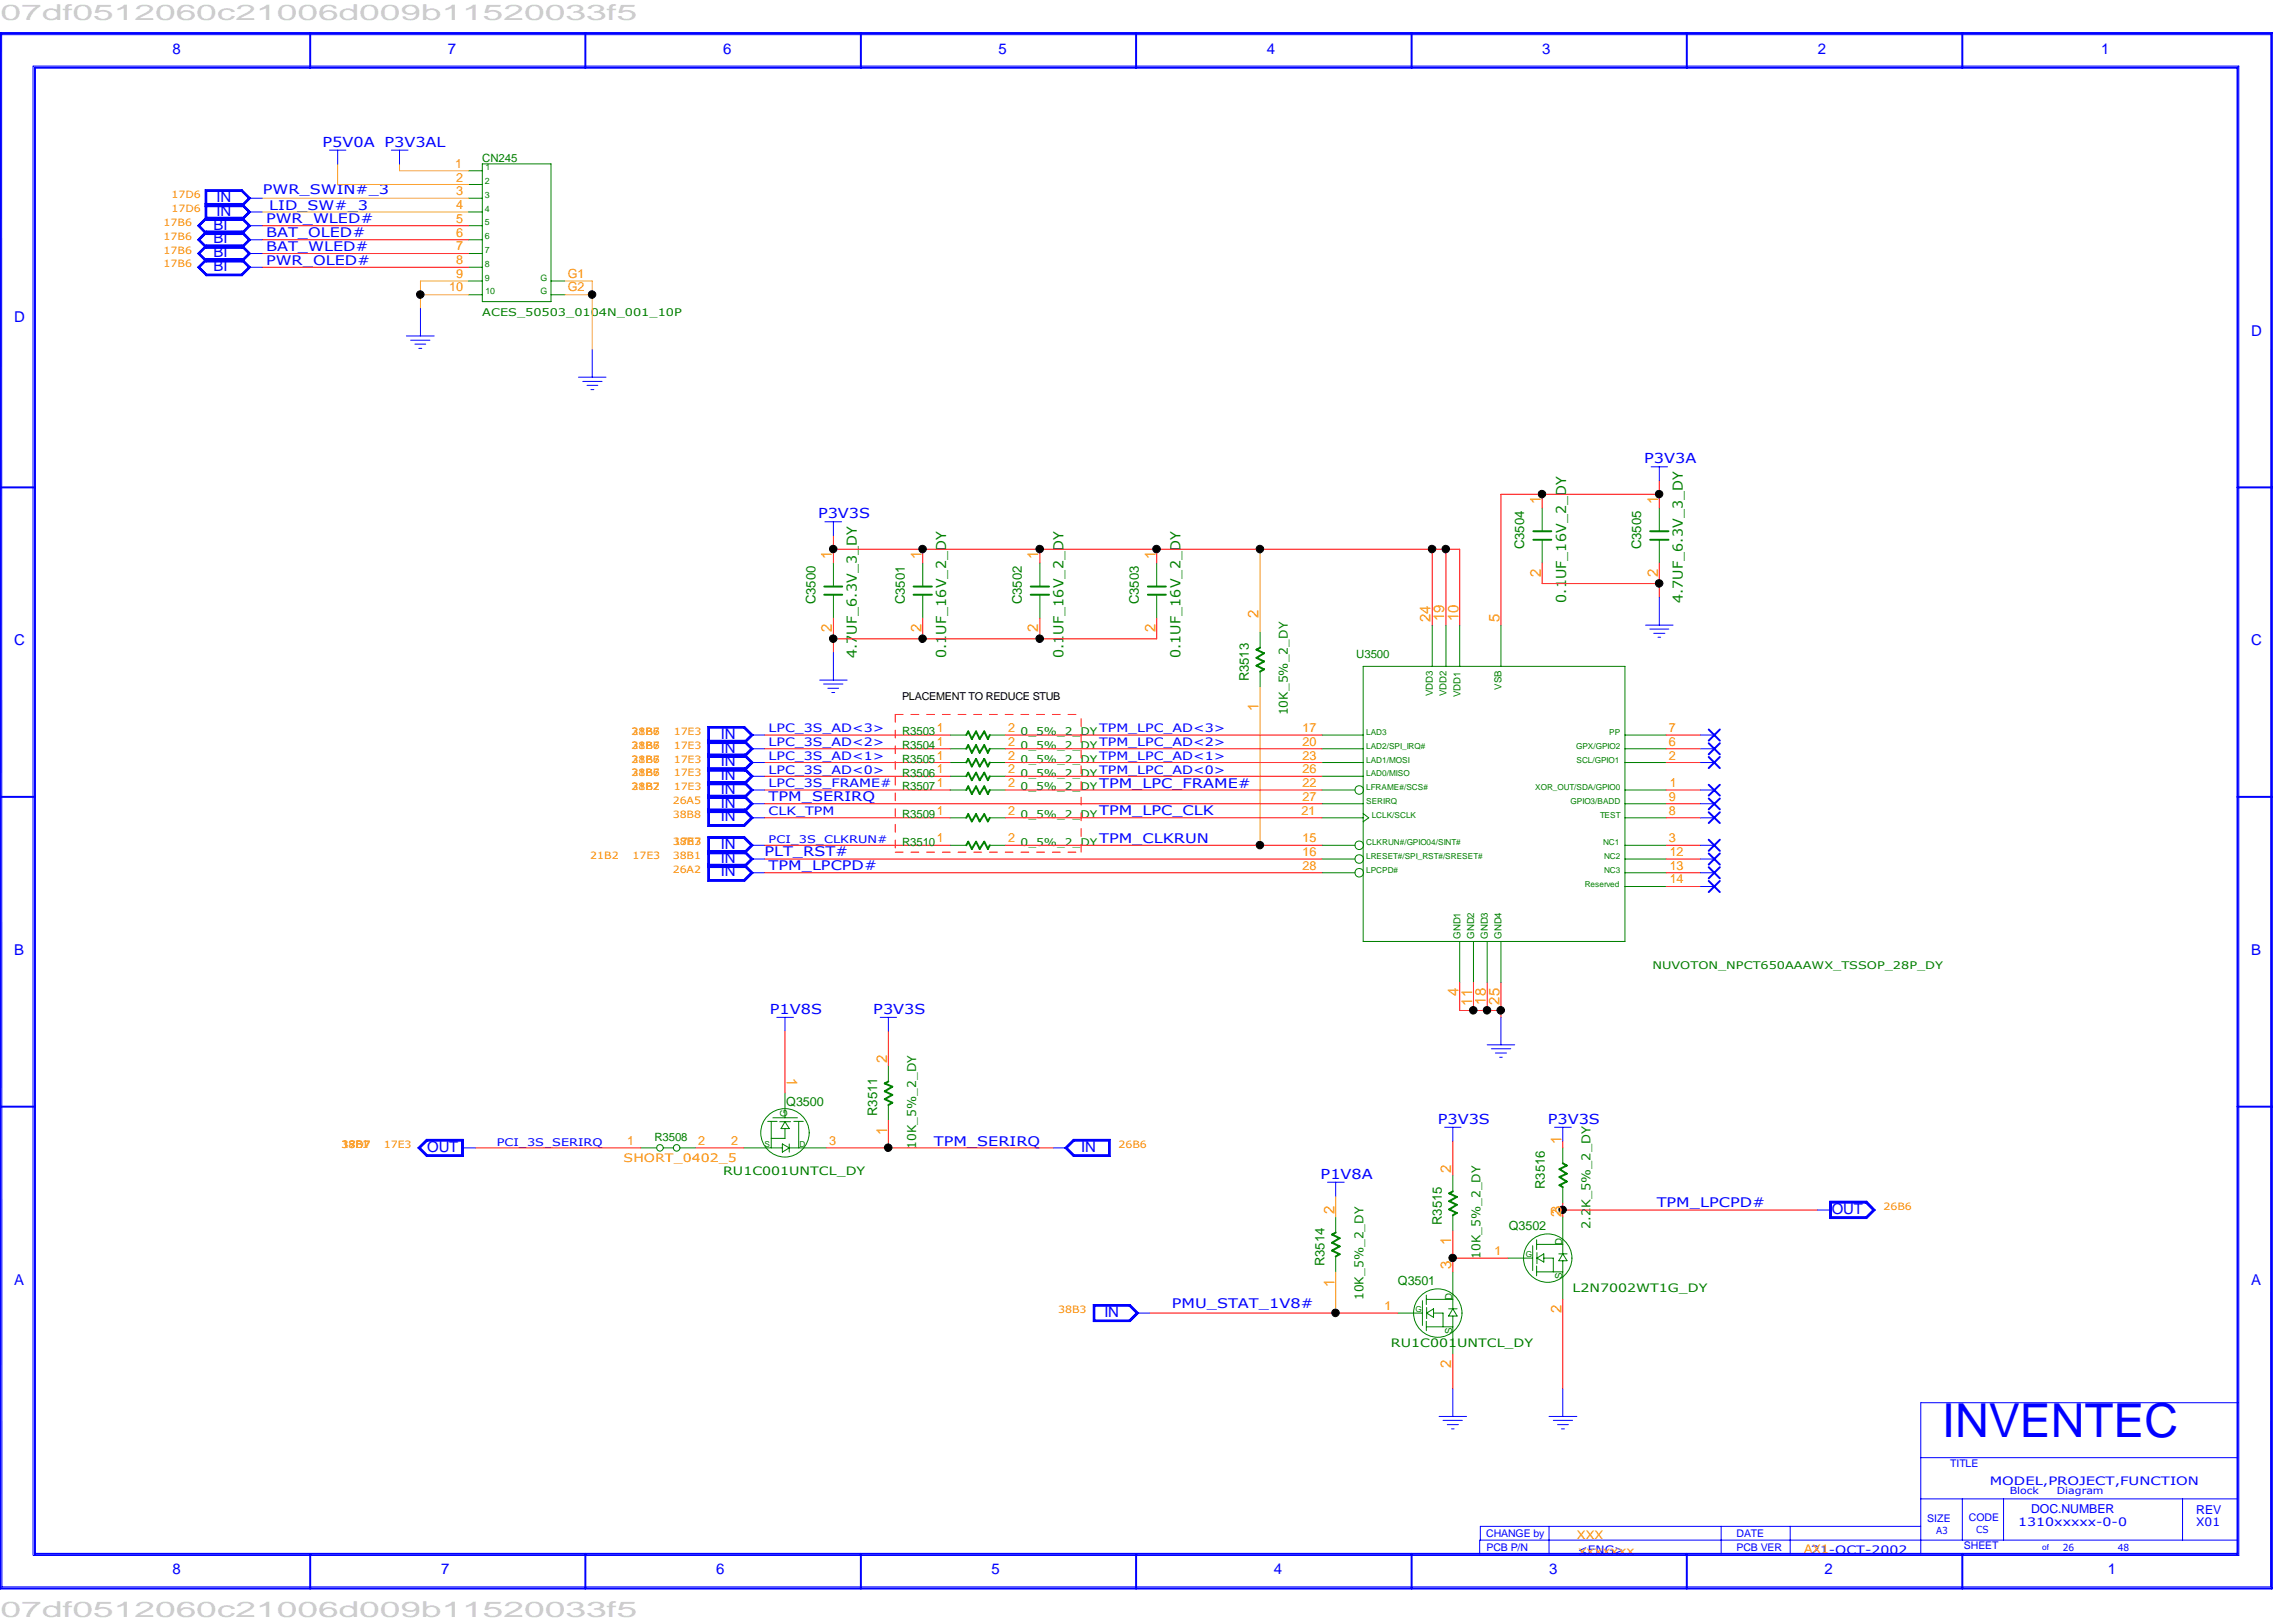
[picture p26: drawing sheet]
<svg xmlns="http://www.w3.org/2000/svg" width="297mm" height="210mm" viewBox="0 0 297 210" stroke-linecap="round" stroke-linejoin="round" font-family="sans-serif">
<defs><g id="words">
<text font-size="6.1" fill="#00f" x="251.2" y="186">INVENTEC</text>
<g font-size="2.8" fill="#cdcdcd">
<text x=".1" y="2.5">07df0512060c21006d009b11520033f5</text>
<text x=".1" y="209.3">07df0512060c21006d009b11520033f5</text>
</g>
<g font-size="1.9" fill="#00f">
<text x="22.3" y="6.9">8</text>
<text x="58" y="6.9">7</text>
<text x="93.6" y="6.9">6</text>
<text x="129.2" y="6.9">5</text>
<text x="163.9" y="6.9">4</text>
<text x="199.5" y="6.9">3</text>
<text x="235.2" y="6.9">2</text>
<text x="271.8" y="6.9">1</text>
<text x="27.6" y="29.7">BI</text>
<text x="28" y="27.9">IN</text>
<text x="28" y="26.2">IN</text>
<text x="27.6" y="35.1">BI</text>
<text x="27.6" y="33.3">BI</text>
<text x="27.6" y="31.5">BI</text>
<text x="1.8" y="41.7">D</text>
<text x="291.2" y="43.4">D</text>
<text x="1.8" y="83.5">C</text>
<text x="291.2" y="83.5">C</text>
<text x="93.3" y="95.6">IN</text>
<text x="93.3" y="101">IN</text>
<text x="93.3" y="99.2">IN</text>
<text x="93.3" y="97.4">IN</text>
<text x="93.3" y="102.7">IN</text>
<text x="93.3" y="106.3">IN</text>
<text x="93.3" y="104.5">IN</text>
<text x="93.3" y="111.6">IN</text>
<text x="93.3" y="113.4">IN</text>
<text x="93.3" y="109.9">IN</text>
<text x="1.8" y="123.6">B</text>
<text x="291.2" y="123.6">B</text>
<text x="55.3" y="149.1">OUT</text>
<text x="139.9" y="149.1">IN</text>
<text x="237" y="157.1">OUT</text>
<text x="1.8" y="166.3">A</text>
<text x="291.2" y="166.3">A</text>
<text x="142.9" y="170.4">IN</text>
<text x="22.3" y="203.7">8</text>
<text x="57.1" y="203.7">7</text>
<text x="92.7" y="203.7">6</text>
<text x="128.3" y="203.7">5</text>
<text x="164.8" y="203.7">4</text>
<text x="200.4" y="203.7">3</text>
<text x="236" y="203.7">2</text>
<text x="272.7" y="203.7">1</text>
</g>
<g font-size="1.9" fill="#ff8c00">
<text x="199.3" y="65.3" transform="rotate(-90 199.3 65.3)">1</text>
<text x="214.5" y="65.3" transform="rotate(-90 214.5 65.3)">1</text>
<text x="107.6" y="72.4" transform="rotate(-90 107.6 72.4)">1</text>
<text x="119.2" y="72.4" transform="rotate(-90 119.2 72.4)">1</text>
<text x="134.3" y="72.4" transform="rotate(-90 134.3 72.4)">1</text>
<text x="149.5" y="72.4" transform="rotate(-90 149.5 72.4)">1</text>
<text x="199.3" y="74.6" transform="rotate(-90 199.3 74.6)">2</text>
<text x="214.5" y="74.6" transform="rotate(-90 214.5 74.6)">2</text>
<text x="107.6" y="81.7" transform="rotate(-90 107.6 81.7)">2</text>
<text x="119.2" y="81.7" transform="rotate(-90 119.2 81.7)">2</text>
<text x="134.3" y="81.7" transform="rotate(-90 134.3 81.7)">2</text>
<text x="149.5" y="81.7" transform="rotate(-90 149.5 81.7)">2</text>
<text x="162.8" y="80" transform="rotate(-90 162.8 80)">2</text>
<text x="185.1" y="80.5" transform="rotate(-90 185.1 80.5)">24</text>
<text x="186.9" y="80.4" transform="rotate(-90 186.9 80.4)">19</text>
<text x="188.7" y="80.4" transform="rotate(-90 188.7 80.4)">10</text>
<text x="194" y="80.5" transform="rotate(-90 194 80.5)">5</text>
<text x="162.8" y="92" transform="rotate(-90 162.8 92)">1</text>
<text x="188.7" y="128.9" transform="rotate(-90 188.7 128.9)">4</text>
<text x="190.5" y="130.1" transform="rotate(-90 190.5 130.1)">11</text>
<text x="192.2" y="130" transform="rotate(-90 192.2 130)">18</text>
<text x="194" y="130" transform="rotate(-90 194 130)">25</text>
<text x="114.8" y="137.5" transform="rotate(-90 114.8 137.5)">2</text>
<text x="101.8" y="139.5" transform="rotate(90 101.8 139.5)">1</text>
<text x="114.8" y="146.9" transform="rotate(-90 114.8 146.9)">1</text>
<text x="202" y="148.1" transform="rotate(-90 202 148.1)">1</text>
<text x="187.7" y="151.8" transform="rotate(-90 187.7 151.8)">2</text>
<text x="172.6" y="157.1" transform="rotate(-90 172.6 157.1)">2</text>
<text x="187.7" y="161.2" transform="rotate(-90 187.7 161.2)">1</text>
<text x="202" y="157.4" transform="rotate(-90 202 157.4)">23</text>
<text x="172.6" y="166.5" transform="rotate(-90 172.6 166.5)">1</text>
<text x="187.7" y="164.2" transform="rotate(-90 187.7 164.2)">3</text>
<text x="202" y="169.9" transform="rotate(-90 202 169.9)">2</text>
<text x="187.7" y="177" transform="rotate(-90 187.7 177)">2</text>
</g>
<g font-size="1.8" fill="#00f">
<text x="41.7" y="19">P5V0A</text>
<text x="49.7" y="19">P3V3AL</text>
<text x="212.7" y="59.9">P3V3A</text>
<text x="105.8" y="67.1">P3V3S</text>
<text x="99.6" y="131.2">P1V8S</text>
<text x="113" y="131.2">P3V3S</text>
<text x="186" y="145.5">P3V3S</text>
<text x="200.2" y="145.5">P3V3S</text>
<text x="170.9" y="152.6">P1V8A</text>
</g>
<g font-size="1.8" fill="#008000">
<text x="202.6" y="78" transform="rotate(-90 202.6 78)">0.1UF_16V_2_DY</text>
<text x="217.7" y="78.1" transform="rotate(-90 217.7 78.1)">4.7UF_6.3V_3_DY</text>
<text x="110.9" y="85.2" transform="rotate(-90 110.9 85.2)">4.7UF_6.3V_3_DY</text>
<text x="122.4" y="85.2" transform="rotate(-90 122.4 85.2)">0.1UF_16V_2_DY</text>
<text x="137.6" y="85.2" transform="rotate(-90 137.6 85.2)">0.1UF_16V_2_DY</text>
<text x="152.7" y="85.2" transform="rotate(-90 152.7 85.2)">0.1UF_16V_2_DY</text>
</g>
<g font-size="1.7" fill="#00f">
<text x="34" y="25.1">PWR_SWIN#_3</text>
<text x="34.4" y="28.9">PWR_WLED#</text>
<text x="34.8" y="27.2">LID_SW#_3</text>
<text x="34.4" y="30.7">BAT_OLED#</text>
<text x="34.4" y="32.5">BAT_WLED#</text>
<text x="34.4" y="34.2">PWR_OLED#</text>
<text x="142.2" y="101.9">TPM_LPC_FRAME#</text>
<text x="99.4" y="103.7">TPM_SERIRQ</text>
<text x="142.2" y="105.5">TPM_LPC_CLK</text>
<text x="98.9" y="110.8">PLT_RST#</text>
<text x="99.4" y="112.6">TPM_LPCPD#</text>
<text x="142.2" y="109.1">TPM_CLKRUN</text>
<text x="120.8" y="148.3">TPM_SERIRQ</text>
<text x="214.3" y="156.3">TPM_LPCPD#</text>
<text x="151.6" y="169.2">PMU_STAT_1V8#</text>
</g>
<g font-size="1.7" fill="#008000">
<text x="197.2" y="71.1" transform="rotate(-90 197.2 71.1)">C3504</text>
<text x="212.3" y="71.1" transform="rotate(-90 212.3 71.1)">C3505</text>
<text x="105.5" y="78.2" transform="rotate(-90 105.5 78.2)">C3500</text>
<text x="117" y="78.2" transform="rotate(-90 117 78.2)">C3501</text>
<text x="132.2" y="78.2" transform="rotate(-90 132.2 78.2)">C3502</text>
<text x="147.3" y="78.2" transform="rotate(-90 147.3 78.2)">C3503</text>
<text x="161.6" y="88.2" transform="rotate(-90 161.6 88.2)">R3513</text>
<text x="113.5" y="144.4" transform="rotate(-90 113.5 144.4)">R3511</text>
<text x="199.9" y="153.9" transform="rotate(-90 199.9 153.9)">R3516</text>
<text x="186.5" y="158.5" transform="rotate(-90 186.5 158.5)">R3515</text>
<text x="171.4" y="163.9" transform="rotate(-90 171.4 163.9)">R3514</text>
</g>
<g font-size="1.6" fill="#ff8c00">
<text x="58.9" y="21.7">1</text>
<text x="59" y="23.5">2</text>
<text x="59" y="28.8">5</text>
<text x="59" y="27.1">4</text>
<text x="59" y="25.3">3</text>
<text x="59" y="35.9">9</text>
<text x="59" y="34.2">8</text>
<text x="59" y="32.4">7</text>
<text x="59" y="30.6">6</text>
<text x="73.4" y="35.9">G1</text>
<text x="58.1" y="37.7">10</text>
<text x="73.4" y="37.7">G2</text>
<text x="121.2" y="94.7">1</text>
<text x="130.4" y="94.7">2</text>
<text x="168.5" y="94.7">17</text>
<text x="215.9" y="94.7">7</text>
<text x="121.2" y="101.9">1</text>
<text x="121.2" y="100.1">1</text>
<text x="121.2" y="98.3">1</text>
<text x="121.2" y="96.5">1</text>
<text x="130.4" y="101.9">2</text>
<text x="130.4" y="100.1">2</text>
<text x="130.4" y="98.3">2</text>
<text x="130.4" y="96.5">2</text>
<text x="168.5" y="96.5">20</text>
<text x="168.5" y="98.3">23</text>
<text x="168.5" y="100.1">26</text>
<text x="168.5" y="101.9">22</text>
<text x="215.9" y="98.3">2</text>
<text x="215.9" y="96.5">6</text>
<text x="216" y="101.9">1</text>
<text x="121.2" y="105.4">1</text>
<text x="130.4" y="105.4">2</text>
<text x="168.4" y="105.4">21</text>
<text x="168.5" y="103.6">27</text>
<text x="215.9" y="105.4">8</text>
<text x="215.9" y="103.6">9</text>
<text x="121.2" y="109">1</text>
<text x="130.4" y="109">2</text>
<text x="168.5" y="112.5">28</text>
<text x="168.5" y="110.7">16</text>
<text x="168.5" y="109">15</text>
<text x="215.9" y="109">3</text>
<text x="216" y="112.5">13</text>
<text x="216" y="110.7">12</text>
<text x="216" y="114.3">14</text>
<text x="81.1" y="148.2">1</text>
<text x="90.3" y="148.2">2</text>
<text x="94.6" y="148.2">2</text>
<text x="107.3" y="148.2">3</text>
<text x="193.3" y="162.4">1</text>
<text x="179.1" y="169.5">1</text>
</g>
<g font-size="1.6" fill="#008000">
<text x="166.6" y="92.6" transform="rotate(-90 166.6 92.6)">10K_5%_2_DY</text>
<text x="101.7" y="143.1">Q3500</text>
<text x="118.5" y="148.7" transform="rotate(-90 118.5 148.7)">10K_5%_2_DY</text>
<text x="195.2" y="159.2">Q3502</text>
<text x="205.8" y="159" transform="rotate(-90 205.8 159)">2.2K_5%_2_DY</text>
<text x="180.8" y="166.3">Q3501</text>
<text x="191.6" y="162.9" transform="rotate(-90 191.6 162.9)">10K_5%_2_DY</text>
<text x="176.4" y="168.3" transform="rotate(-90 176.4 168.3)">10K_5%_2_DY</text>
</g>
<g font-size="1.6" fill="#00f">
<text x="262.8" y="195.8">DOC.NUMBER</text>
<text x="284.1" y="195.9">REV</text>
</g>
<g font-size="1.5" fill="#008000">
<text x="62.4" y="21">CN245</text>
<text x="175.5" y="85.1">U3500</text>
<text x="116.7" y="95.2">R3503</text>
<text x="116.7" y="100.5">R3506</text>
<text x="116.7" y="98.7">R3505</text>
<text x="116.7" y="96.9">R3504</text>
<text x="116.7" y="105.9">R3509</text>
<text x="116.7" y="102.3">R3507</text>
<text x="116.7" y="109.4">R3510</text>
<text x="84.7" y="147.7">R3508</text>
<text x="93.6" y="152.1">RU1C001UNTCL_DY</text>
<text x="203.5" y="167.3">L2N7002WT1G_DY</text>
<text x="180" y="174.4">RU1C001UNTCL_DY</text>
</g>
<g font-size="1.5" fill="#00f">
<text x="99.4" y="94.8">LPC_3S_AD&lt;3&gt;</text>
<text x="142.2" y="94.8">TPM_LPC_AD&lt;3&gt;</text>
<text x="99.4" y="96.6">LPC_3S_AD&lt;2&gt;</text>
<text x="99.4" y="100.1">LPC_3S_AD&lt;0&gt;</text>
<text x="99.4" y="98.3">LPC_3S_AD&lt;1&gt;</text>
<text x="99.4" y="101.9">LPC_3S_FRAME#</text>
<text x="142.2" y="96.6">TPM_LPC_AD&lt;2&gt;</text>
<text x="142.2" y="98.3">TPM_LPC_AD&lt;1&gt;</text>
<text x="142.2" y="100.1">TPM_LPC_AD&lt;0&gt;</text>
<text x="99.4" y="105.5">CLK_TPM</text>
<text x="257.4" y="192.2">MODEL,PROJECT,FUNCTION</text>
<text x="261.1" y="197.5">1310xxxxx-0-0</text>
<text x="284.1" y="197.5">X01</text>
<text x="204.1" y="201.1">&lt;ENG&gt;</text>
<text x="234.3" y="201.1">21-OCT-2002</text>
</g>
<g font-size="1.5" fill="#ff8c00">
<text x="80.7" y="150.3">SHORT_0402_5</text>
<text x="204" y="199.1">XXX</text>
<text x="204.2" y="201.2">xxxxxxx</text>
<text x="233.4" y="200.9">AX1</text>
</g>
<g font-size="1.4" fill="#008000">
<text x="62.4" y="40.9">ACES_50503_0104N_001_10P</text>
<text x="132" y="95.2">0_5%_2_DY</text>
<text x="132" y="98.7">0_5%_2_DY</text>
<text x="132" y="100.5">0_5%_2_DY</text>
<text x="132" y="96.9">0_5%_2_DY</text>
<text x="132" y="105.9">0_5%_2_DY</text>
<text x="132" y="102.3">0_5%_2_DY</text>
<text x="132" y="109.4">0_5%_2_DY</text>
<text x="213.8" y="125.4">NUVOTON_NPCT650AAAWX_TSSOP_28P_DY</text>
</g>
<text font-size="1.4" x="116.7" y="90.6">PLACEMENT TO REDUCE STUB</text>
<g font-size="1.4" fill="#00f">
<text x="99.4" y="109.1">PCI_3S_CLKRUN#</text>
<text x="64.3" y="148.3">PCI_3S_SERIRQ</text>
<text x="252.3" y="189.9">TITLE</text>
<text x="249.3" y="197">SIZE</text>
<text x="254.7" y="196.8">CODE</text>
<text x="192.3" y="198.8">CHANGE by</text>
<text x="192.3" y="200.7">PCB P/N</text>
<text x="224.7" y="198.8">DATE</text>
<text x="224.7" y="200.7">PCB VER</text>
<text x="254.1" y="200.4">SHEET</text>
</g>
<g font-size="1.3" fill="#ff8c00">
<text x="21.2" y="29.2">17B6</text>
<text x="22.2" y="27.4">17D6</text>
<text x="22.2" y="25.7">17D6</text>
<text x="21.2" y="34.6">17B6</text>
<text x="21.2" y="31">17B6</text>
<text x="21.2" y="32.8">17B6</text>
<text x="81.7" y="95.1">38B7</text>
<text x="81.7" y="95.1">21B6</text>
<text x="87.2" y="95.1">17E3</text>
<text x="81.7" y="96.9">21B6</text>
<text x="81.7" y="98.7">21B6</text>
<text x="81.7" y="100.5">21B6</text>
<text x="81.7" y="100.5">38B7</text>
<text x="81.7" y="98.7">38B7</text>
<text x="81.7" y="96.9">38B7</text>
<text x="87.2" y="100.5">17E3</text>
<text x="87.2" y="96.9">17E3</text>
<text x="87.2" y="98.7">17E3</text>
<text x="81.7" y="102.2">38B7</text>
<text x="81.7" y="102.2">21B2</text>
<text x="87" y="105.8">38B8</text>
<text x="87" y="104">26A5</text>
<text x="87.2" y="102.2">17E3</text>
<text x="76.4" y="111.2">21B2</text>
<text x="81.8" y="111.2">17E3</text>
<text x="87" y="112.9">26A2</text>
<text x="87" y="111.2">38B1</text>
<text x="87" y="109.4">38B7</text>
<text x="87.2" y="109.4">17E3</text>
<text x="44.2" y="148.5">38B7</text>
<text x="44.2" y="148.5">38D7</text>
<text x="44.3" y="148.5">17E1</text>
<text x="49.7" y="148.5">17E3</text>
<text x="144.7" y="148.5">26B6</text>
<text x="243.7" y="156.6">26B6</text>
<text x="136.9" y="169.9">38B3</text>
</g>
<g font-size="1.3" fill="#008000">
<text x="194.3" y="89.3" transform="rotate(-90 194.3 89.3)">VSB</text>
<text x="185.4" y="90.1" transform="rotate(-90 185.4 90.1)">VDD3</text>
<text x="187.2" y="90.1" transform="rotate(-90 187.2 90.1)">VDD2</text>
<text x="188.9" y="90.3" transform="rotate(-90 188.9 90.3)">VDD1</text>
<text x="188.9" y="121.5" transform="rotate(-90 188.9 121.5)">GND1</text>
<text x="190.7" y="121.5" transform="rotate(-90 190.7 121.5)">GND2</text>
<text x="192.5" y="121.5" transform="rotate(-90 192.5 121.5)">GND3</text>
<text x="194.3" y="121.5" transform="rotate(-90 194.3 121.5)">GND4</text>
<text x="101.9" y="144.6" transform="rotate(-90 101.9 144.6)">G</text>
<text x="202.1" y="161.1" transform="rotate(-90 202.1 161.1)">D</text>
<text x="202.1" y="165.5" transform="rotate(-90 202.1 165.5)">S</text>
<text x="187.9" y="172.6" transform="rotate(-90 187.9 172.6)">S</text>
<text x="187.9" y="168.2" transform="rotate(-90 187.9 168.2)">D</text>
</g>
<g font-size="1.3" fill="#00f">
<text x="260" y="193.4">Block</text>
<text x="266.1" y="193.4">Diagram</text>
<text x="250.5" y="198.5">A3</text>
<text x="255.6" y="198.4">CS</text>
<text x="266.9" y="200.7">26</text>
<text x="274" y="200.7">48</text>
</g>
<g font-size="1.1" fill="#008000">
<text x="62.7" y="23.8">2</text>
<text x="62.8" y="22.1">1</text>
<text x="62.7" y="29.2">5</text>
<text x="62.7" y="27.4">4</text>
<text x="62.7" y="25.6">3</text>
<text x="62.7" y="34.5">8</text>
<text x="62.7" y="32.8">7</text>
<text x="62.7" y="31">6</text>
<text x="62.7" y="36.3">9</text>
<text x="62.8" y="38.1">10</text>
<text x="69.9" y="38.1">G</text>
<text x="69.9" y="36.3">G</text>
<text x="176.7" y="95.1">LAD3</text>
<text x="208.2" y="95.1">PP</text>
<text x="176.7" y="96.9">LAD2/SPI_IRQ#</text>
<text x="176.7" y="98.7">LAD1/MOSI</text>
<text x="176.7" y="100.5">LAD0/MISO</text>
<text x="203.9" y="96.9">GPX/GPIO2</text>
<text x="204" y="98.7">SCL/GPIO1</text>
<text x="176.7" y="102.2">LFRAME#/SCS#</text>
<text x="176.7" y="104">SERIRQ</text>
<text x="177.5" y="105.8">LCLK/SCLK</text>
<text x="198.6" y="102.2">XOR_OUT/SDA/GPIO0</text>
<text x="203.2" y="104">GPIO3/BADD</text>
<text x="207" y="105.8">TEST</text>
<text x="176.7" y="109.4">CLKRUN#/GPIO04/SINT#</text>
<text x="176.7" y="111.2">LRESET#/SPI_RST#/SRESET#</text>
<text x="176.7" y="112.9">LPCPD#</text>
<text x="207.4" y="109.4">NC1</text>
<text x="207.5" y="112.9">NC3</text>
<text x="207.5" y="111.2">NC2</text>
<text x="205" y="114.7">Reserved</text>
<text x="98.9" y="148.4">S</text>
<text x="103.4" y="148.4">D</text>
<text x="197.4" y="162.6">G</text>
<text x="183.1" y="169.8">G</text>
</g>
<text font-size="1.1" fill="#00f" x="264.2" y="200.6">of</text>
</g></defs>
<g fill="none" stroke="#008000" stroke-width=".25">
<path d="M106.6 75.9h2.4M106.6 77h2.4M118.2 75.9h2.4M118.2 77h2.4M133.3 75.9h2.4M133.3 77h2.4M148.5 75.9h2.3M148.5 77h2.3M198.4 68.7h2.3M198.4 69.8h2.3M213.5 68.7h2.4M213.5 69.8h2.4"/>
<path d="M125 95.1l.3-.4 .4 .9 .6-.9 .4 .9 .6-.9 .5 .9 .3-.5M125 96.9l.3-.5 .4 1 .6-1 .4 1 .6-1 .5 1 .3-.5M125 98.7l.3-.5 .4 1 .6-1 .4 1 .6-1 .5 1 .3-.5M163 83.8l-.4 .3 .9 .4-.9 .6 .9 .5-.9 .5 .9 .5-.5 .3M125 100.5l.3-.5 .4 1 .6-1 .4 1 .6-1 .5 1 .3-.5M125 102.2l.3-.4 .4 .9 .6-.9 .4 .9 .6-.9 .5 .9 .3-.5M125 105.8l.3-.4 .4 .9 .6-.9 .4 .9 .6-.9 .5 .9 .3-.5M125 109.4l.3-.5 .4 1 .6-1 .4 1 .6-1 .5 1 .3-.5M114.9 140l-.4 .2 .9 .4-.9 .6 .9 .5-.9 .5 .9 .5-.5 .3M172.8 159.5l-.5 .3 1 .4-1 .6 1 .5-1 .5 1 .5-.5 .3M188 154.2l-.5 .2 1 .5-1 .5 1 .5-1 .6 1 .5-.5 .3M202.2 150.5l.5 .3-.9 .5 .9 .6-.9 .4 .9 .6-.9 .5 .4 .2"/>
</g>
<g fill="none" stroke="#008000" stroke-width=".13">
<path d="M60.6 22.1h1.8M60.6 23.9h1.8M60.6 25.7h1.8M60.6 27.4h1.8M60.6 29.2h1.8M60.6 31h1.8M60.6 32.8h1.8M60.6 34.6h1.8M60.6 36.4h1.8M60.6 38.1h1.8M62.4 21.2h8.9v17.8h-8.9zM71.3 36.4h1.8"/>
<path d="M71.3 38.1h1.8M107.8 72.9v3M107.8 77v3M119.4 72.9v3M119.4 77v3M134.5 72.9v3M134.5 77v3M149.6 72.9v3M149.6 77v3M199.5 65.7v3M199.5 69.8v3.1M214.7 65.7v3"/>
<path d="M214.7 69.8v3.1M122.9 95.1h2.1M122.9 96.9h2.1M122.9 98.7h2.1M128.1 95.1h2M128.1 96.9h2M128.1 98.7h2M163 81.8v2M163 86.9v2M171 95.1h5.4M171 96.9h5.4M171 98.7h5.4"/>
<path d="M176.4 86.2h33.8v35.6h-33.8zM185.3 80.9v5.3M187.1 80.9v5.3M188.8 80.9v5.3M194.2 80.9v5.3M210.2 95.1h5.4M210.2 96.9h5.4M210.2 98.7h5.4M122.9 100.5h2.1M122.9 102.2h2.1M122.9 105.8h2.1M122.9 109.4h2.1"/>
<path d="M128.1 100.5h2M128.1 102.2h2M128.1 105.8h2M128.1 109.4h2M171 100.5h5.4M171 102.2h4.3M171 105.8h5.4M171 109.4h4.3M171 112.9h4.3M171 104h5.4M171 111.2h4.3M176.4 105.3l.7 .5-.7 .5"/>
<path d="M210.2 102.2h5.4M210.2 105.8h5.4M210.2 109.4h5.4M210.2 112.9h5.4M210.2 104h5.4M210.2 111.2h5.4M210.2 114.7h5.4M114.9 137.9v2.1M188.8 121.8v5.4M190.6 121.8v5.4M192.4 121.8v5.4M194.2 121.8v5.4"/>
<path d="M82.9 148.5h2M85.8 148.5h1.3M88 148.5h2M96.2 148.5h5M99.3 145.1h1.2M99.8 145.1v3.4M100 144.7h3.2M100.9 145.2h1.4M101.2 148l.9 .5-.9 .6zM101.6 145.2l.5 .8h-1.1zM101.6 141.4v3.3M101.6 146v1.3h-1.8"/>
<path d="M102.1 148.5h4.8M102.1 148v1.1M102.7 145.1h1.2M103.3 145.1v3.4M114.9 143v2M172.8 157.5v2M188 152.1v2.1M188 157.3v2M202.2 148.5v2M202.2 153.6v2.1M202.2 157.5v4.8M172.8 162.6v2"/>
<path d="M180.8 169.9h3.2M184 168.3v3.2M184.5 168.1h3.5M184.5 167.6v1.2M184.5 171v1.2M184.5 171.7h3.5M184.6 169.9l.9-.5v1.1zM184.6 169.2v1.4M185.5 169.9h1.2v1.8M187.4 169.4h1.1M188 164.6v4.8M188 170.3v5"/>
<path d="M188 169.4l.5 .9h-1.1zM195.1 162.8h3.2M198.3 161.2v3.2M198.8 161h3.4M198.8 160.4v1.3M198.8 163.8v1.3M198.8 164.6h3.4M198.8 162.8l.9-.5v1zM198.8 162.1v1.4M199.7 162.8h1.3v1.8M201.7 162.3h1M202.2 163.2v4.9"/>
<path d="M202.2 162.3l.5 .9h-1z"/>
<circle cx="175.8" cy="109.4" r=".56"/>
<circle cx="175.8" cy="102.2" r=".56"/>
<circle cx="175.8" cy="112.9" r=".56"/>
<circle cx="175.8" cy="111.2" r=".56"/>
<circle cx="85.4" cy="148.5" r=".43"/>
<circle cx="87.5" cy="148.5" r=".43"/>
<circle cx="101.6" cy="146.6" r="3.1"/>
<circle cx="186" cy="169.9" r="3.1"/>
<circle cx="200.2" cy="162.8" r="3.1"/>
</g>
<path d="M115.8 92.5h24.1M115.8 92.5v17.8M115.8 110.3h24.1M139.9 110.3v-17.8" fill="none" stroke="#f00" stroke-width=".13" stroke-dasharray="1 1 1 1 1 1 1 1"/>
<path d="M33.9 27.4h26.7M33.9 25.7h26.7M43.7 21.2v2.7h16.9M51.7 21.2v.9h8.9M54.4 38.1h6.2M60.6 36.4h-6.2v3.5M73.1 38.1h3.5M73.1 36.4h3.5v8.9M163 71.1v10.7M163 88.9v20.5M172.8 154.8v2.7M172.8 164.6v5.3" fill="none" stroke="#daa520" stroke-width=".13"/>
<g fill="none" stroke="#f00" stroke-width=".13">
<path d="M33.9 34.6h26.7M33.9 32.8h26.7M33.9 31h26.7M33.9 29.2h26.7M107.8 69.3v3.6M107.8 71.1h81v9.8M119.4 71.1v1.8M134.5 71.1v1.8M149.6 71.1v1.8M185.3 71.1v9.8M187.1 71.1v9.8M199.5 64v1.7"/>
<path d="M199.5 72.9v2.6h15.2M214.7 64h-20.5v16.9M214.7 62.2v3.5M214.7 72.9v4.4M98.9 98.7h24M98.9 95.1h24M98.9 96.9h24M107.8 80v4.5M119.4 80v2.7M130.1 98.7h40.9M130.1 95.1h40.9M130.1 96.9h40.9"/>
<path d="M134.5 80v2.7M149.6 80v2.7h-41.8M215.6 98.7h4.4M215.6 95.1h4.4M215.6 96.9h4.4M98.9 112.9h72.1M98.9 109.4h24M98.9 111.2h72.1M98.9 104h72.1M98.9 105.8h24M98.9 102.2h24M98.9 100.5h24"/>
<path d="M130.1 109.4h40.9M130.1 105.8h40.9M130.1 102.2h40.9M130.1 100.5h40.9M215.6 112.9h4.4M215.6 114.7h4.4M215.6 109.4h4.4M215.6 111.2h4.4M215.6 104h4.4M215.6 105.8h4.4M215.6 102.2h4.4M101.6 133.4v8"/>
<path d="M114.9 133.4v4.5M188.8 127.2v3.6h5.4M190.6 127.2v3.6M192.4 127.2v3.6M194.2 127.2v4.5M61.5 148.5h21.4M90 148.5h6.2M106.9 148.5h29.4M114.9 145v3.5M188 147.7v4.4M188 159.3v5.3M202.2 147.7v.8"/>
<path d="M202.2 155.7v1.8M202.2 156.6h33M148.8 169.9h32M188 175.3v4.4M188 162.8h7.1M202.2 168.1v11.6"/>
</g>
<g fill="none" stroke="#00f" stroke-width=".13">
<path d="M.2 4.4l.1 201M.3 4.5h293.4M4.3 8.6v192.7M4.3 8.6h285.3v192.7h-285.3M42.6 19.4h2.1M43.7 19.4v1.8M50.6 19.4h2.2M51.7 19.4v1.8M293.8 4.5l-.1 200.9h-293.4M25.6 32.8l1.1-1.1h4.6l1.1 1.1-1.1 1.1h-4.6zM25.6 34.6l1.1-1.1h4.6l1.1 1.1-1.1 1.1h-4.6zM25.7 29.2l1-1h4.6l1 1-1 1.1h-4.6z"/>
<path d="M25.7 31l1-1h4.6l1 1-1 1h-4.6zM25.7 32.8l1-1.1h4.6l1 1.1-1 1h-4.6zM25.7 34.6l1-1.1h4.6l1 1.1-1 1h-4.6zM25.8 29.2l1-.9h4.4l1 .9-1 1h-4.4zM25.8 31l1-.9h4.4l1 .9-1 1h-4.4zM25.8 32.8l1-1h4.4l1 1-1 .9h-4.4zM25.8 34.6l1-1h4.4l1 1-1 .9h-4.4zM26.5 26.3h4.8l1.1 1.1-1.1 1.1h-4.8v-3.9h4.8l1.1 1.1-1.1 1.1h-4.8M26.6 26.4h4.7l1 1-1 1.1h-4.7v-3.9h4.7l1 1.1-1 1h-4.7M26.7 28.1h4.6l1.1 1.1-1.1 1.2h-4.6l-1.1-1.2zM26.7 29.9h4.6l1.1 1.1-1.1 1.1h-4.6l-1.1-1.1zM26.7 26.5h4.5l1 .9-1 1h-4.5v-3.7h4.5l1 1-1 .9h-4.5"/>
<path d="M26.8 26.5h4.4M26.8 28.3h4.4M26.8 30.1h4.4M26.8 28.3l-.9 .9 .9 .9M26.8 31.9h4.4M26.8 30.1l-.9 .9 .9 .9M26.8 33.7h4.4M26.8 31.9l-.9 .9 .9 .9M26.8 33.7l-.9 .9 .9 .9h4.4l.9-.9M31.2 26.5l.9 .9M31.2 28.3l.9 .9M31.2 30.1l.9 .9"/>
<path d="M31.2 31.9l.9 .9M31.2 33.7l.9 .9M32.1 25.7l-.9 .8M32.1 25.7l-.9-.9h-4.4v3.5M32.1 25.7h1.8M32.1 27.4l-.9 .9M32.1 27.4h1.8M32.1 29.2h1.8M32.1 29.2l-.9 .9M32.1 31h1.8M32.1 31l-.9 .9M32.1 32.8h1.8"/>
<path d="M32.1 32.8l-.9 .9M32.1 34.6h1.8M54.4 39.9v3.6M52.6 43.5h3.6M53.1 44h2.5M53.7 44.5h1.4M54.2 45.1h.4M74.8 48.8h3.6M75.4 49.4h2.5M75.9 49.9h1.4M76.5 50.4h.3M76.6 45.3v3.5"/>
<path d="M106.7 67.5h2.2M107.8 67.5v1.8M213.6 60.4h2.1M214.7 60.4v1.8M214.7 77.3v3.6M91.6 96.2h4.7l1.1-1.1-1.1-1.1h-4.7v12.9h4.7l1.1-1.1-1.1-1.1h-4.7M91.6 95.8h4.7l1.1 1.1-1.1 1.1h-4.7M91.6 97.6h4.7l1.1 1.1-1.1 1.1h-4.7M91.6 99.4h4.7l1.1 1.1-1.1 1.1h-4.7M91.6 96.2h4.7l1-1.1-1-1h-4.7v12.7h4.7l1-1-1-1h-4.7M91.6 95.9h4.7l1 1-1 1.1h-4.7M91.6 97.7h4.7l1 1-1 1h-4.7"/>
<path d="M91.6 99.4h4.7l1 1.1-1 1h-4.7M91.7 96.1h4.6l.9-1-.9-1h-4.6v12.7h4.6l.9-1-.9-.9h-4.6M91.7 95.9h4.6l.9 1-.9 1h-4.6M91.7 97.7h4.6l.9 1-.9 1h-4.6M91.7 99.5h4.6l.9 1-.9 .9h-4.6M91.8 96h4.4M91.8 97.8h4.4M91.8 99.6h4.4M96.2 96l.9 .9M96.2 97.8l.9 .9M96.2 99.6l.9 .9M97.1 95.1l-.9-.9h-4.4v12.5h4.4l.9-.9"/>
<path d="M97.1 95.1l-.9 .9M97.1 95.1h1.8M97.1 96.9l-.9 .9M97.1 96.9h1.8M97.1 98.7l-.9 .9M97.1 98.7h1.8M106 88h3.6M106.5 88.5h2.5M107.1 89.1h1.4M107.6 89.6h.4M107.8 84.5v3.5M212.9 80.9h3.5"/>
<path d="M213.4 81.4h2.5M213.9 82h1.5M214.5 82.5h.3M220 95.1h1.8M220 96.9h1.8M220 98.7h1.8M91.6 110.5h4.7l1.1-1.1-1.1-1.1h-4.7v5.7h4.7l1.1-1.1-1.1-1.1h-4.7M91.6 102.9h4.7l1.1 1.1-1.1 1.2h-4.7M91.6 110.1h4.7l1.1 1.1-1.1 1.1h-4.7M91.6 101.1h4.7l1.1 1.1-1.1 1.1h-4.7M91.6 110.4h4.7l1-1-1-1.1h-4.7v5.7h4.7l1-1.1-1-1h-4.7M91.6 103h4.7l1 1-1 1.1h-4.7"/>
<path d="M91.6 110.1h4.7l1 1.1-1 1h-4.7M91.6 101.2h4.7l1 1-1 1.1h-4.7M91.7 110.3h4.6l.9-.9-.9-1h-4.6v5.5h4.6l.9-1-.9-.9h-4.6M91.7 103.1h4.6l.9 .9-.9 1h-4.6M91.7 110.2h4.6l.9 1-.9 .9h-4.6M91.7 101.3h4.6l.9 .9-.9 1h-4.6M91.8 101.3h4.4M91.8 110.3h4.4M91.8 104.9h4.4M91.8 103.1h4.4M91.8 112.1h4.4M96.2 103.1l.9 .9"/>
<path d="M96.2 112.1l.9 .8M96.2 110.3l.9 .9M96.2 104.9l.9 .9M96.2 101.3l.9 .9M97.1 109.4l-.9-.9h-4.4v5.3h4.4l.9-.9M97.1 100.5l-.9 .8M97.1 100.5h1.8M97.1 109.4l-.9 .9M97.1 109.4h1.8M97.1 104l-.9 .9M97.1 104h1.8M97.1 112.9h1.8"/>
<path d="M97.1 111.2l-.9 .9M97.1 111.2h1.8M97.1 105.8h1.8M97.1 102.2l-.9 .9M97.1 102.2h1.8M220 109.4h1.8M220 104h1.8M220 112.9h1.8M220 111.2h1.8M220 105.8h1.8M220 102.2h1.8M220 114.7h1.8"/>
<path d="M100.5 131.7h2.2M101.6 131.7v1.7M113.9 131.7h2.1M114.9 131.7v1.7M192.4 135.2h3.6M193 135.7h2.4M193.5 136.3h1.4M194 136.8h.3M194.2 131.7v3.5M54.1 148.5l1.1-1.1h4.7v2.2h-4.7zM54.1 148.5l1.1-1h4.7v2.1h-4.7zM54.3 148.5l.9-.9h4.6v1.9h-4.6z"/>
<path d="M54.4 148.5l.9-.8h4.4v1.7h-4.4zM59.7 148.5h1.8M136.3 148.5h1.8M138 148.5l.9-.9h4.6v1.9h-4.6zM138.8 147.4h4.8v2.2h-4.8l-1.1-1.1zM138.9 147.5h4.6v2.1h-4.6l-1-1.1zM139 147.7h4.4v1.7h-4.4l-.9-.9zM171.7 153h2.2M172.8 153v1.8M186.9 145.9h2.1M188 145.9v1.8M201.1 145.9h2.2"/>
<path d="M202.2 145.9v1.8M235.2 156.6h1.7M236.7 155.4h4.8l1.1 1.2-1.1 1.1h-4.8zM236.8 155.5h4.7l1 1.1-1 1h-4.7zM236.9 155.6h4.5l1 1-1 .9h-4.5zM236.9 155.7h4.5l.9 .9-.9 .9h-4.5zM141.4 168.8h4.8l1.1 1.1-1.1 1.1h-4.8zM141.5 168.9h4.7l1 1-1 1.1h-4.7zM141.6 169h4.5l1 .9-1 1h-4.5zM141.6 169h4.5l.9 .9-.9 .9h-4.5zM147 169.9h1.8M188 179.7v3.6"/>
<path d="M202.2 179.7v3.6M186.2 183.3h3.5M186.7 183.8h2.5M187.2 184.4h1.5M187.8 184.9h.3M191.4 199.3v1.8M200.4 183.3h3.6M200.4 197.5v3.6M201 183.8h2.5M201.5 184.4h1.4M202 184.9h.4M222.7 197.5v3.6"/>
<path d="M231.6 197.5v3.6M248.5 197.5h-57v1.8h98M248.5 181.5v19.6M248.5 194h41M248.5 188.6h41M248.6 181.5h41M253.9 194v5.3M259.2 194v5.3M282.4 194v5.3"/>
</g>
<g fill="none" stroke="#00f" stroke-width=".25">
<path d="M0 4.3h293.9v201.3h-293.9zM40.1 4.3v4.5M75.7 4.3v4.5M111.4 4.3v4.5M147 4.3v4.5M182.6 4.3v4.5M218.2 4.3v4.5M253.9 4.3v4.5M289.5 8.8h-285v192.3h285M289.5 8.7v192.4M0 63.1h4.5M289.5 63.1h4.4"/>
<path d="M221.1 98l1.4 1.4M221.1 94.4l1.4 1.4M221.1 96.2l1.4 1.4M222.5 98l-1.4 1.4M222.5 94.4l-1.4 1.4M222.5 96.2l-1.4 1.4M0 103.1h4.5M221.1 112.2l1.4 1.5M221.1 114l1.4 1.4M221.1 108.7l1.4 1.4M221.1 110.4l1.4 1.5M221.1 103.3l1.4 1.4"/>
<path d="M221.1 105.1l1.4 1.4M221.1 101.6l1.4 1.4M222.5 112.2l-1.4 1.5M222.5 114l-1.4 1.4M222.5 108.7l-1.4 1.4M222.5 110.4l-1.4 1.5M222.5 103.3l-1.4 1.4M222.5 105.1l-1.4 1.4M222.5 101.6l-1.4 1.4M289.5 103.1h4.4M0 143.2h4.5M289.5 143.2h4.4"/>
<path d="M40.1 201.1v4.5M75.7 201.1v4.5M111.4 201.1v4.5M147 201.1v4.5M182.6 201.1v4.5M218.2 201.1v4.5M253.9 201.1v4.5"/>
</g>
<g fill="#000">
<circle cx="54.4" cy="38.1" r=".49"/>
<circle cx="76.6" cy="38.1" r=".49"/>
<circle cx="107.8" cy="71.1" r=".49"/>
<circle cx="119.4" cy="71.1" r=".49"/>
<circle cx="134.5" cy="71.1" r=".49"/>
<circle cx="149.6" cy="71.1" r=".49"/>
<circle cx="163" cy="71.1" r=".49"/>
<circle cx="185.3" cy="71.1" r=".49"/>
<circle cx="187" cy="71.1" r=".49"/>
<circle cx="199.5" cy="63.9" r=".49"/>
<circle cx="214.6" cy="75.5" r=".49"/>
<circle cx="214.6" cy="63.9" r=".49"/>
<circle cx="107.8" cy="82.7" r=".49"/>
<circle cx="119.4" cy="82.7" r=".49"/>
<circle cx="134.5" cy="82.7" r=".49"/>
<circle cx="163" cy="109.4" r=".49"/>
<circle cx="190.6" cy="130.7" r=".49"/>
<circle cx="192.4" cy="130.7" r=".49"/>
<circle cx="194.2" cy="130.7" r=".49"/>
<circle cx="114.9" cy="148.5" r=".49"/>
<circle cx="202.2" cy="156.6" r=".49"/>
<circle cx="172.8" cy="169.9" r=".49"/>
<circle cx="187.9" cy="162.8" r=".49"/>
</g>
<g fill="none" stroke="#000" stroke-width=".13">
<circle cx="54.4" cy="38.1" r=".49"/>
<circle cx="76.6" cy="38.1" r=".49"/>
<circle cx="107.8" cy="71.1" r=".49"/>
<circle cx="119.4" cy="71.1" r=".49"/>
<circle cx="134.5" cy="71.1" r=".49"/>
<circle cx="149.6" cy="71.1" r=".49"/>
<circle cx="163" cy="71.1" r=".49"/>
<circle cx="185.3" cy="71.1" r=".49"/>
<circle cx="187" cy="71.1" r=".49"/>
<circle cx="199.5" cy="63.9" r=".49"/>
<circle cx="214.6" cy="75.5" r=".49"/>
<circle cx="214.6" cy="63.9" r=".49"/>
<circle cx="107.8" cy="82.7" r=".49"/>
<circle cx="119.4" cy="82.7" r=".49"/>
<circle cx="134.5" cy="82.7" r=".49"/>
<circle cx="163" cy="109.4" r=".49"/>
<circle cx="190.6" cy="130.7" r=".49"/>
<circle cx="192.4" cy="130.7" r=".49"/>
<circle cx="194.2" cy="130.7" r=".49"/>
<circle cx="114.9" cy="148.5" r=".49"/>
<circle cx="202.2" cy="156.6" r=".49"/>
<circle cx="172.8" cy="169.9" r=".49"/>
<circle cx="187.9" cy="162.8" r=".49"/>
</g>
<use href="#words"/>
</svg>
